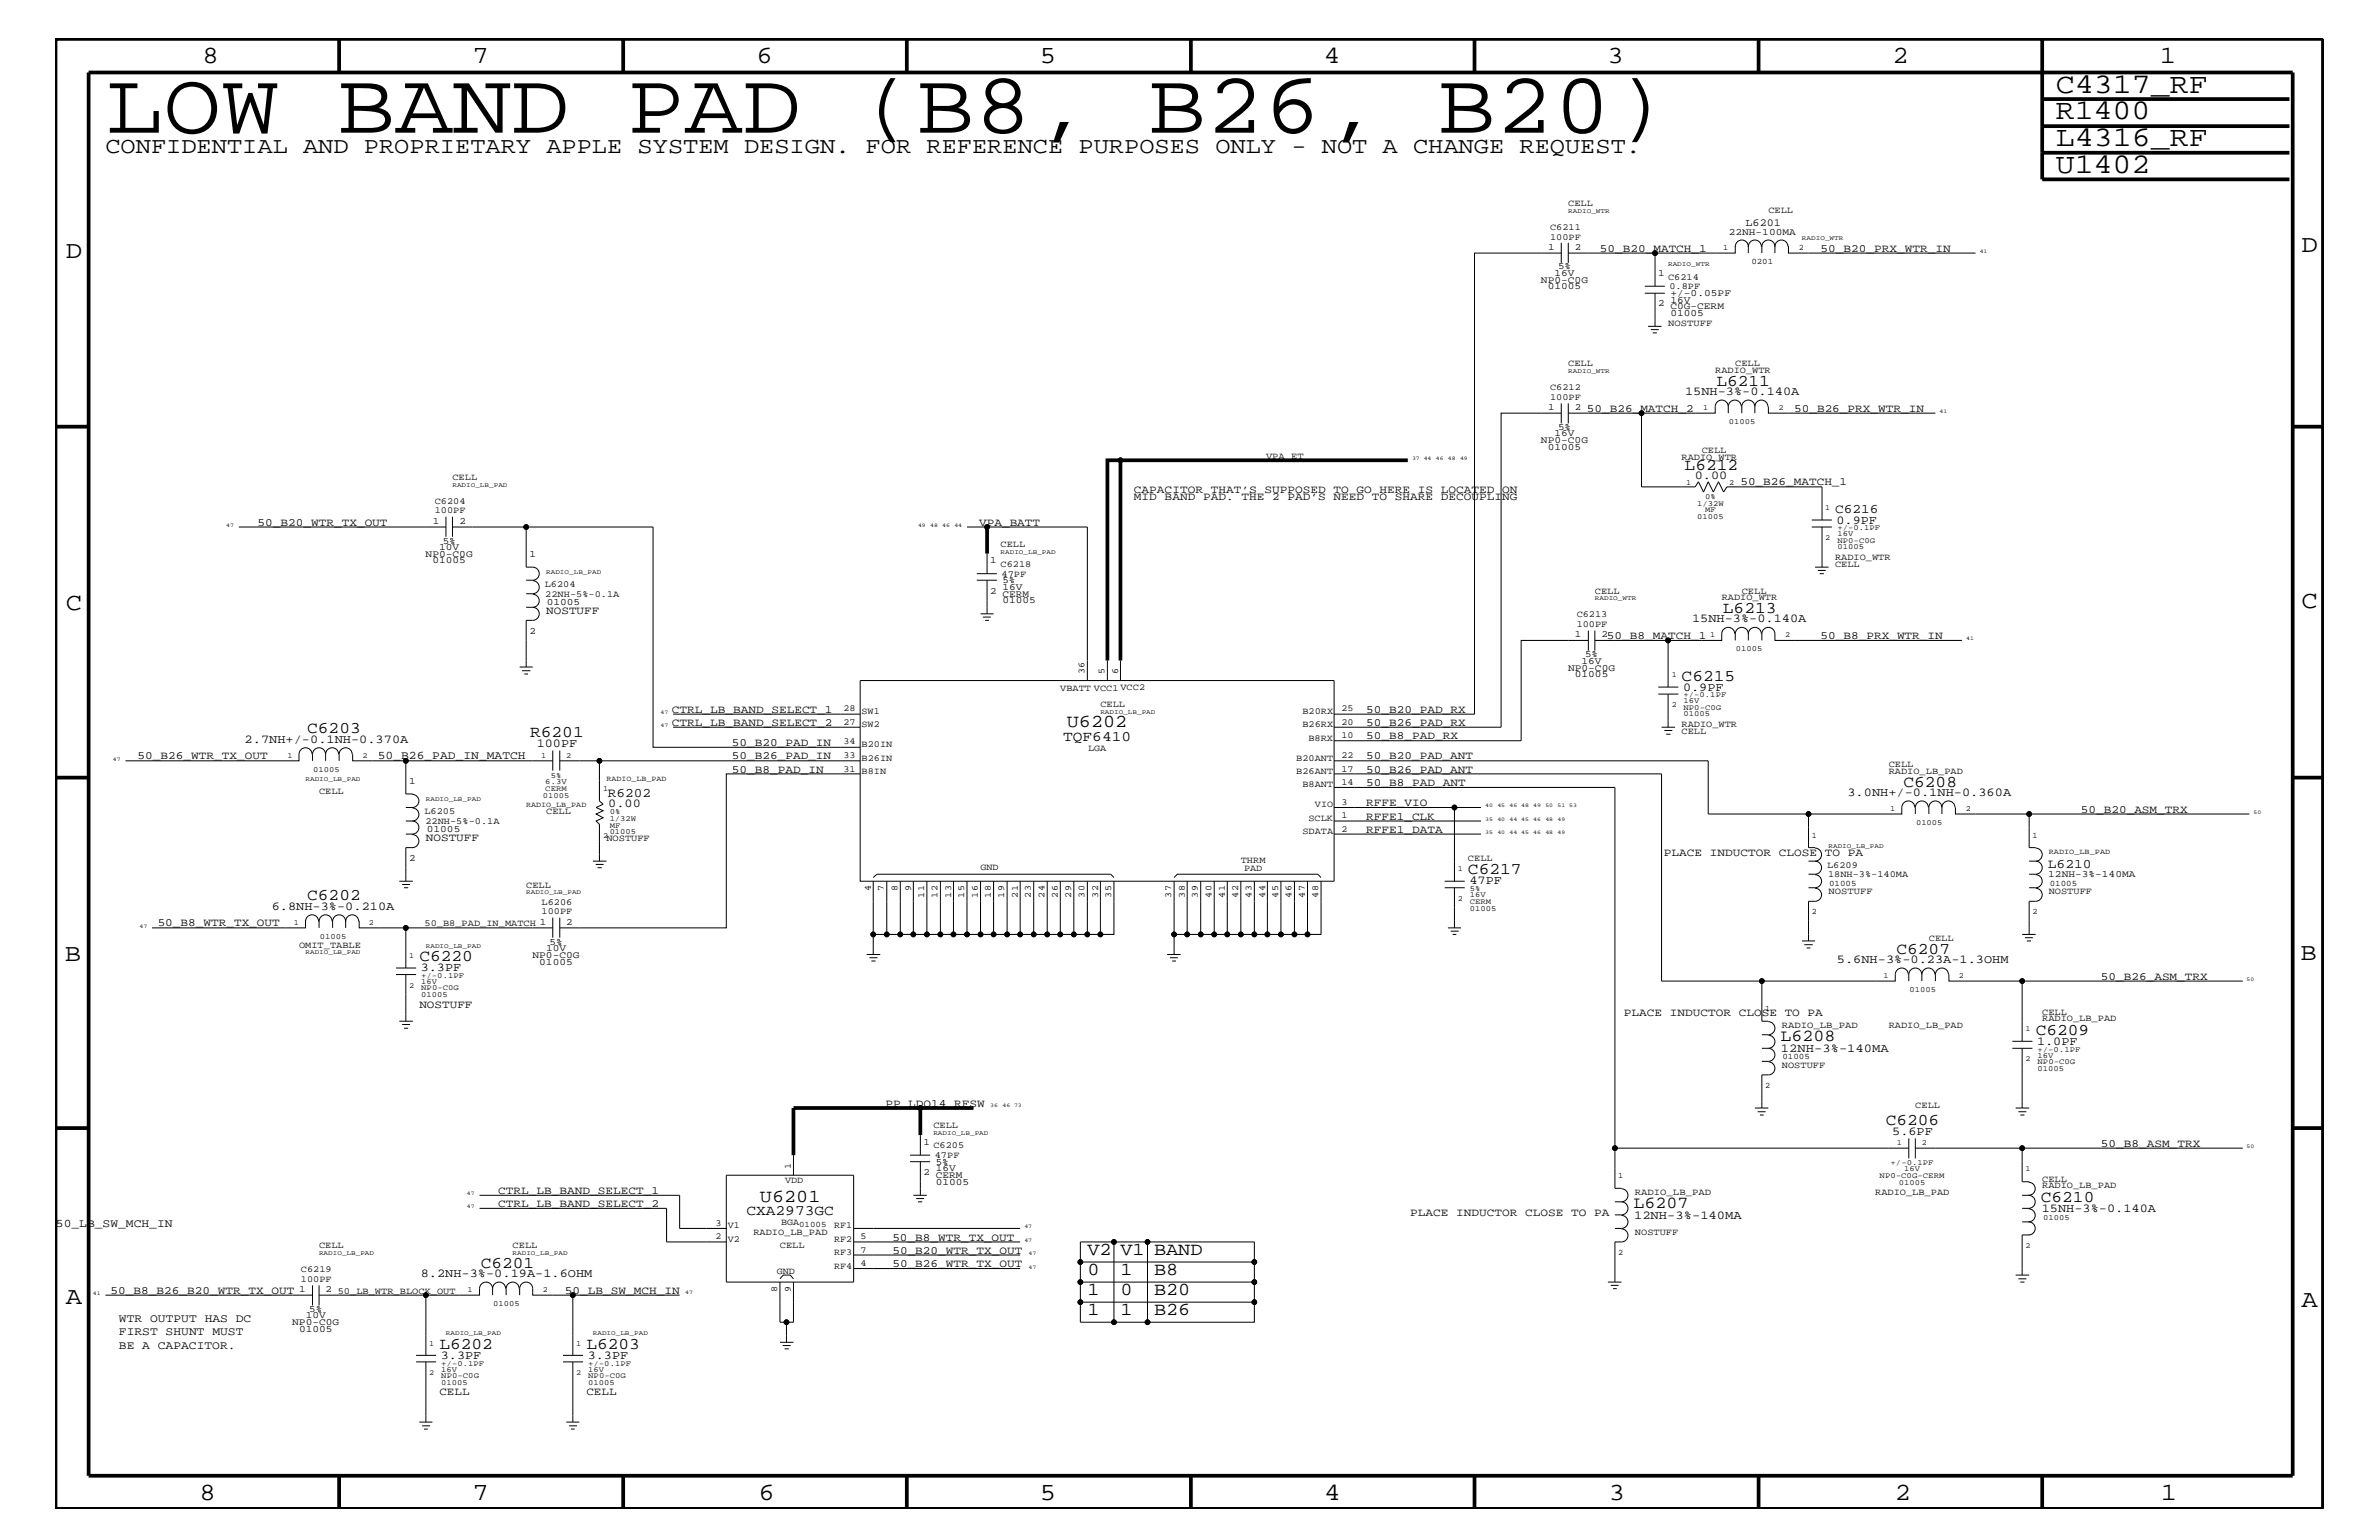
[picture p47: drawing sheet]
<svg xmlns="http://www.w3.org/2000/svg" width="432mm" height="279mm" viewBox="0 0 432 279" stroke-linecap="round" stroke-linejoin="round" font-family="sans-serif">
<defs><g id="words">
<text font-size="15.9" x="19.1" y="24.1">LOW BAND PAD (B8, B26, B20)</text>
<g font-size="5.2">
<text x="373.1" y="16.8">C4317_RF</text>
<text x="373.1" y="21.6">R1400</text>
<text x="373.1" y="26.5">L4316_RF</text>
<text x="373.1" y="31.4">U1402</text>
</g>
<g font-size="4.5">
<text x="36.7" y="11.5">8</text>
<text x="85.8" y="11.5">7</text>
<text x="137.3" y="11.5">6</text>
<text x="188.7" y="11.5">5</text>
<text x="240.3" y="11.5">4</text>
<text x="291.8" y="11.5">3</text>
<text x="343.5" y="11.5">2</text>
<text x="392" y="11.5">1</text>
<text x="11.9" y="46.8">D</text>
<text x="417.7" y="45.7">D</text>
<text x="11.9" y="110.6">C</text>
<text x="417.7" y="110.3">C</text>
<text x="11.8" y="174.3">B</text>
<text x="417.6" y="174.2">B</text>
<text x="11.9" y="236.7">A</text>
<text x="417.7" y="237.1">A</text>
<text x="36.2" y="272.1">8</text>
<text x="85.8" y="272.1">7</text>
<text x="137.7" y="272.1">6</text>
<text x="188.7" y="272.1">5</text>
<text x="240.4" y="272.1">4</text>
<text x="292" y="272.1">3</text>
<text x="343.9" y="272.1">2</text>
<text x="392.2" y="272.1">1</text>
</g>
<text font-size="4.1" x="19.1" y="27.7">CONFIDENTIAL AND PROPRIETARY APPLE SYSTEM DESIGN. FOR REFERENCE PURPOSES ONLY - NOT A CHANGE REQUEST.</text>
<g font-size="3.3">
<text x="193.6" y="131.9">U6202</text>
<text x="137.9" y="218">U6201</text>
<text x="197.4" y="227.7">V2</text>
<text x="203.4" y="227.7">V1</text>
<text x="209.5" y="227.7">BAND</text>
<text x="197.4" y="231.3">0</text>
<text x="203.4" y="231.3">1</text>
<text x="209.5" y="231.3">B8</text>
<text x="197.4" y="235">1</text>
<text x="197.4" y="238.6">1</text>
<text x="203.4" y="235">0</text>
<text x="203.4" y="238.6">1</text>
<text x="209.5" y="235">B20</text>
<text x="209.5" y="238.6">B26</text>
</g>
<g font-size="3">
<text x="311.5" y="70">L6211</text>
<text x="305.8" y="85.3">L6212</text>
<text x="312.7" y="111.2">L6213</text>
<text x="305.2" y="123.5">C6215</text>
<text x="55.8" y="133">C6203</text>
<text x="96.2" y="133.8">R6201</text>
<text x="345.5" y="142.8">C6208</text>
<text x="266.4" y="158.6">C6217</text>
<text x="55.8" y="163.4">C6202</text>
<text x="344.2" y="173.1">C6207</text>
<text x="76.1" y="174.4">C6220</text>
<text x="323.2" y="188.9">L6208</text>
<text x="369.5" y="187.7">C6209</text>
<text x="342.3" y="204.1">C6206</text>
<text x="296.5" y="219.2">L6207</text>
<text x="370.4" y="218">C6210</text>
<text x="87.2" y="230.1">C6201</text>
<text x="79.8" y="244.7">L6202</text>
<text x="106.4" y="244.7">L6203</text>
</g>
<g font-size="2.6">
<text x="193" y="134.4">TQF6410</text>
<text x="135.5" y="220.4">CXA2973GC</text>
</g>
<g font-size="2.4">
<text x="333.1" y="93.2">C6216</text>
<text x="110.3" y="144.6">R6202</text>
<text x="371.7" y="157.4">L6210</text>
</g>
<g font-size="2.2">
<text x="305.9" y="71.7">15NH-3%-0.140A</text>
<text x="307.6" y="87">0.00</text>
<text x="333.3" y="95">0.9PF</text>
<text x="307.1" y="112.9">15NH-3%-0.140A</text>
<text x="305.5" y="125.3">0.9PF</text>
<text x="44.4" y="134.7">2.7NH+/-0.1NH-0.370A</text>
<text x="97.4" y="135.6">100PF</text>
<text x="110.4" y="146.4">0.00</text>
<text x="335.3" y="144.5">3.0NH+/-0.1NH-0.360A</text>
<text x="266.7" y="160.5">47PF</text>
<text x="49.3" y="165">6.8NH-3%-0.210A</text>
<text x="76.4" y="176.2">3.3PF</text>
<text x="333.4" y="174.8">5.6NH-3%-0.23A-1.3OHM</text>
<text x="323.3" y="190.8">12NH-3%-140MA</text>
<text x="369.7" y="189.5">1.0PF</text>
<text x="343.5" y="205.9">5.6PF</text>
<text x="296.6" y="221.1">12NH-3%-140MA</text>
<text x="370.6" y="219.8">15NH-3%-0.140A</text>
<text x="76.4" y="231.8">8.2NH-3%-0.19A-1.6OHM</text>
<text x="80" y="246.5">3.3PF</text>
<text x="106.7" y="246.5">3.3PF</text>
</g>
<g font-size="2.1">
<text x="68.6" y="137.8">50_B26_PAD_IN_MATCH</text>
<text x="10.2" y="222.6">50_LB_SW_MCH_IN</text>
<text x="21.6" y="239.9">WTR OUTPUT HAS DC</text>
<text x="21.6" y="244.7">BE A CAPACITOR.</text>
<text x="21.6" y="242.3">FIRST SHUNT MUST</text>
</g>
<g font-size="2">
<text x="290.4" y="45.7">50_B20_MATCH_1</text>
<text x="330.5" y="45.7">50_B20_PRX_WTR_IN</text>
<text x="288" y="74.7">50_B26_MATCH_2</text>
<text x="325.6" y="74.7">50_B26_PRX_WTR_IN</text>
<text x="205.8" y="89.5">CAPACITOR THAT’S SUPPOSED TO GO HERE IS LOCATED ON</text>
<text x="315.9" y="88.1">50_B26_MATCH_1</text>
<text x="46.7" y="95.4">50_B20_WTR_TX_OUT</text>
<text x="177.7" y="95.4">VPA_BATT</text>
<text x="205.8" y="90.7">MID BAND PAD. THE 2 PAD’S NEED TO SHARE DECOUPLING</text>
<text x="99.1" y="111.4">NOSTUFF</text>
<text x="291.7" y="115.9">50_B8_MATCH_1</text>
<text x="330.5" y="115.9">50_B8_PRX_WTR_IN</text>
<text x="121.9" y="129.3">CTRL_LB_BAND_SELECT_1</text>
<text x="121.9" y="131.7">CTRL_LB_BAND_SELECT_2</text>
<text x="248" y="129.3">50_B20_PAD_RX</text>
<text x="248" y="131.7">50_B26_PAD_RX</text>
<text x="25" y="137.8">50_B26_WTR_TX_OUT</text>
<text x="132.8" y="137.8">50_B26_PAD_IN</text>
<text x="132.8" y="135.3">50_B20_PAD_IN</text>
<text x="248" y="134.1">50_B8_PAD_RX</text>
<text x="248" y="137.8">50_B20_PAD_ANT</text>
<text x="132.8" y="140.2">50_B8_PAD_IN</text>
<text x="248" y="142.6">50_B8_PAD_ANT</text>
<text x="248" y="140.2">50_B26_PAD_ANT</text>
<text x="248" y="146.2">RFFE_VIO</text>
<text x="248" y="148.7">RFFE1_CLK</text>
<text x="377.7" y="147.5">50_B20_ASM_TRX</text>
<text x="77.3" y="152.6">NOSTUFF</text>
<text x="248" y="151.1">RFFE1_DATA</text>
<text x="302" y="155.2">PLACE INDUCTOR CLOSE TO PA</text>
<text x="28.6" y="168.1">50_B8_WTR_TX_OUT</text>
<text x="381.3" y="177.7">50_B26_ASM_TRX</text>
<text x="76.1" y="182.9">NOSTUFF</text>
<text x="294.7" y="184.3">PLACE INDUCTOR CLOSE TO PA</text>
<text x="160.7" y="200.9">PP_LDO14_RFSW</text>
<text x="381.3" y="208.1">50_B8_ASM_TRX</text>
<text x="90.4" y="219">CTRL_LB_BAND_SELECT_2</text>
<text x="90.4" y="216.6">CTRL_LB_BAND_SELECT_1</text>
<text x="255.9" y="220.7">PLACE INDUCTOR CLOSE TO PA</text>
<text x="162" y="225.1">50_B8_WTR_TX_OUT</text>
<text x="162" y="227.5">50_B20_WTR_TX_OUT</text>
<text x="162" y="229.9">50_B26_WTR_TX_OUT</text>
<text x="20.1" y="234.7">50_B8_B26_B20_WTR_TX_OUT</text>
<text x="102.5" y="234.7">50_LB_SW_MCH_IN</text>
<text x="79.8" y="253.2">CELL</text>
<text x="106.4" y="253.2">CELL</text>
</g>
<text font-size="1.9" x="316.8" y="40.9">L6201</text>
<g font-size="1.8">
<text x="281" y="45.3">1</text>
<text x="285.8" y="45.3">2</text>
<text x="313.8" y="42.6">22NH-100MA</text>
<text x="279.7" y="51.3">NP0-C0G</text>
<text x="280.9" y="52.5">01005</text>
<text x="282.2" y="50.2">16V</text>
<text x="282.8" y="48.9">5%</text>
<text x="301" y="50.2">1</text>
<text x="303.2" y="53.8">+/-0.05PF</text>
<text x="301" y="55.6">2</text>
<text x="303.2" y="57.3">01005</text>
<text x="303.2" y="56.1">C0G-CERM</text>
<text x="303.2" y="54.9">16V</text>
<text x="281" y="74.4">1</text>
<text x="285.8" y="74.4">2</text>
<text x="279.7" y="80.5">NP0-C0G</text>
<text x="280.9" y="81.6">01005</text>
<text x="282.2" y="79.2">16V</text>
<text x="282.8" y="78">5%</text>
<text x="78.6" y="95">1</text>
<text x="83.4" y="95">2</text>
<text x="77.3" y="101">NP0-C0G</text>
<text x="79.7" y="99.9">10V</text>
<text x="80.3" y="98.7">5%</text>
<text x="96.1" y="101">1</text>
<text x="78.5" y="102.2">01005</text>
<text x="179.7" y="102.2">1</text>
<text x="179.7" y="107.7">2</text>
<text x="181.9" y="107">16V</text>
<text x="181.9" y="105.9">5%</text>
<text x="99.2" y="109.8">01005</text>
<text x="181.9" y="108.2">CERM</text>
<text x="181.9" y="109.4">01005</text>
<text x="96.1" y="115">2</text>
<text x="285.8" y="115.6">1</text>
<text x="287.7" y="119.2">5%</text>
<text x="290.7" y="115.6">2</text>
<text x="284.6" y="121.7">NP0-C0G</text>
<text x="285.8" y="122.9">01005</text>
<text x="287.1" y="120.4">16V</text>
<text x="74.3" y="142.3">1</text>
<text x="77.5" y="151">01005</text>
<text x="74.3" y="156.2">2</text>
<text x="371.8" y="159.2">12NH-3%-140MA</text>
<text x="102.8" y="167.8">2</text>
<text x="96.6" y="173.8">NP0-C0G</text>
<text x="99.1" y="172.6">10V</text>
<text x="99.7" y="171.4">5%</text>
<text x="97.9" y="175">01005</text>
<text x="167.6" y="207.7">1</text>
<text x="167.6" y="213.2">2 CERM</text>
<text x="169.8" y="214.9">01005</text>
<text x="169.8" y="212.5">16V</text>
<text x="169.8" y="211.4">5%</text>
<text x="54.3" y="234.4">1</text>
<text x="55.5" y="239.2">10V</text>
<text x="56.1" y="238">5%</text>
<text x="59.1" y="234.4">2</text>
<text x="53" y="240.5">NP0-C0G</text>
<text x="54.3" y="241.7">01005</text>
</g>
<g font-size="1.7">
<text x="281.3" y="41.7">C6211</text>
<text x="284.6" y="37.4">CELL</text>
<text x="321" y="38.6">CELL</text>
<text x="281.3" y="43.5">100PF</text>
<text x="302.8" y="50.7">C6214</text>
<text x="303" y="52.5">0.8PF</text>
<text x="302.8" y="59.2">NOSTUFF</text>
<text x="281.3" y="70.7">C6212</text>
<text x="284.6" y="66.5">CELL</text>
<text x="311.3" y="67.7">RADIO_WTR</text>
<text x="315" y="66.5">CELL</text>
<text x="281.3" y="72.6">100PF</text>
<text x="229.8" y="83.3">VPA_ET</text>
<text x="305.2" y="83.5">RADIO_WTR</text>
<text x="308.9" y="82.2">CELL</text>
<text x="82.1" y="87.1">CELL</text>
<text x="78.9" y="93.2">100PF</text>
<text x="78.9" y="91.4">C6204</text>
<text x="181.6" y="99.3">CELL</text>
<text x="333.1" y="101.6">RADIO_WTR</text>
<text x="98.9" y="106.5">L6204</text>
<text x="181.6" y="102.9">C6218</text>
<text x="181.8" y="104.7">47PF</text>
<text x="289.5" y="107.7">CELL</text>
<text x="316.1" y="107.7">CELL</text>
<text x="333.1" y="102.9">CELL</text>
<text x="99" y="108.3">22NH-5%-0.1A</text>
<text x="286.2" y="113.7">100PF</text>
<text x="286.2" y="112">C6213</text>
<text x="312.5" y="108.9">RADIO_WTR</text>
<text x="192.4" y="125.3">VBATT VCC1 VCC2</text>
<text x="196.9" y="122.4" transform="rotate(-90 196.9 122.4)">36</text>
<text x="200.5" y="122.4" transform="rotate(-90 200.5 122.4)">5</text>
<text x="202.9" y="122.4" transform="rotate(-90 202.9 122.4)">6</text>
<text x="153.1" y="129.1">28</text>
<text x="153.1" y="131.5">27</text>
<text x="156.4" y="131.9">SW2</text>
<text x="156.4" y="129.6">SW1</text>
<text x="199.7" y="128.3">CELL</text>
<text x="236.4" y="131.9">B26RX</text>
<text x="236.4" y="129.6">B20RX</text>
<text x="243.5" y="129.1">25</text>
<text x="243.5" y="131.5">20</text>
<text x="305.2" y="131.9">RADIO_WTR</text>
<text x="153.1" y="135.1">34</text>
<text x="153.1" y="137.5">33</text>
<text x="156.4" y="135.6">B20IN</text>
<text x="197.5" y="136.2">LGA</text>
<text x="237.5" y="134.4">B8RX</text>
<text x="243.5" y="137.5">22</text>
<text x="243.5" y="133.9">10</text>
<text x="305.2" y="133.2">CELL</text>
<text x="153.1" y="140">31</text>
<text x="156.4" y="140.4">B8IN</text>
<text x="156.4" y="138">B26IN</text>
<text x="235.3" y="140.4">B26ANT</text>
<text x="235.3" y="138">B20ANT</text>
<text x="236.4" y="142.9">B8ANT</text>
<text x="243.5" y="140">17</text>
<text x="243.5" y="142.4">14</text>
<text x="342.8" y="139.2">CELL</text>
<text x="342.8" y="140.4">RADIO_LB_PAD</text>
<text x="57.9" y="144">CELL</text>
<text x="77" y="147.7">L6205</text>
<text x="77.2" y="149.5">22NH-5%-0.1A</text>
<text x="99.1" y="147.7">CELL</text>
<text x="237.5" y="149">SCLK</text>
<text x="238.7" y="146.5">VIO</text>
<text x="243.5" y="148.4">1</text>
<text x="243.5" y="146">3</text>
<text x="110.1" y="152.6">NOSTUFF</text>
<text x="236.4" y="151.3">SDATA</text>
<text x="243.5" y="150.9">2</text>
<text x="95.5" y="161.1">CELL</text>
<text x="158.1" y="161.7" transform="rotate(-90 158.1 161.7)">4</text>
<text x="160.4" y="161.7" transform="rotate(-90 160.4 161.7)">7</text>
<text x="162.9" y="161.7" transform="rotate(-90 162.9 161.7)">8</text>
<text x="165.4" y="161.7" transform="rotate(-90 165.4 161.7)">9</text>
<text x="178" y="157.8">GND</text>
<text x="225.2" y="156.6">THRM</text>
<text x="225.8" y="158">PAD</text>
<text x="266.4" y="156.2">CELL</text>
<text x="331.6" y="157.4">L6209</text>
<text x="331.8" y="159.2">18NH-3%-140MA</text>
<text x="98.3" y="165.9">100PF</text>
<text x="98.3" y="164.1">L6206</text>
<text x="167.7" y="162.8" transform="rotate(-90 167.7 162.8)">11</text>
<text x="170.2" y="162.8" transform="rotate(-90 170.2 162.8)">12</text>
<text x="172.6" y="162.8" transform="rotate(-90 172.6 162.8)">13</text>
<text x="175" y="162.8" transform="rotate(-90 175 162.8)">15</text>
<text x="177.5" y="162.8" transform="rotate(-90 177.5 162.8)">16</text>
<text x="179.8" y="162.8" transform="rotate(-90 179.8 162.8)">18</text>
<text x="182.3" y="162.8" transform="rotate(-90 182.3 162.8)">19</text>
<text x="184.7" y="162.8" transform="rotate(-90 184.7 162.8)">21</text>
<text x="187.1" y="162.8" transform="rotate(-90 187.1 162.8)">23</text>
<text x="189.6" y="162.8" transform="rotate(-90 189.6 162.8)">24</text>
<text x="192" y="162.8" transform="rotate(-90 192 162.8)">26</text>
<text x="194.4" y="162.8" transform="rotate(-90 194.4 162.8)">29</text>
<text x="196.9" y="162.8" transform="rotate(-90 196.9 162.8)">30</text>
<text x="199.3" y="162.8" transform="rotate(-90 199.3 162.8)">32</text>
<text x="201.7" y="162.8" transform="rotate(-90 201.7 162.8)">35</text>
<text x="212.6" y="162.8" transform="rotate(-90 212.6 162.8)">37</text>
<text x="215.1" y="162.8" transform="rotate(-90 215.1 162.8)">38</text>
<text x="217.4" y="162.8" transform="rotate(-90 217.4 162.8)">39</text>
<text x="219.9" y="162.8" transform="rotate(-90 219.9 162.8)">40</text>
<text x="222.3" y="162.8" transform="rotate(-90 222.3 162.8)">41</text>
<text x="224.7" y="162.8" transform="rotate(-90 224.7 162.8)">42</text>
<text x="227.2" y="162.8" transform="rotate(-90 227.2 162.8)">43</text>
<text x="229.6" y="162.8" transform="rotate(-90 229.6 162.8)">44</text>
<text x="232" y="162.8" transform="rotate(-90 232 162.8)">45</text>
<text x="234.4" y="162.8" transform="rotate(-90 234.4 162.8)">46</text>
<text x="236.8" y="162.8" transform="rotate(-90 236.8 162.8)">47</text>
<text x="239.3" y="162.8" transform="rotate(-90 239.3 162.8)">48</text>
<text x="331.9" y="162.2">NOSTUFF</text>
<text x="371.9" y="162.2">NOSTUFF</text>
<text x="54.3" y="172">OMIT_TABLE</text>
<text x="77" y="168.1">50_B8_PAD_IN_MATCH 1</text>
<text x="350.1" y="170.7">CELL</text>
<text x="370.7" y="185.3">RADIO_LB_PAD</text>
<text x="370.7" y="184.1">CELL</text>
<text x="323.4" y="186.5">RADIO_LB_PAD</text>
<text x="342.8" y="186.5">RADIO_LB_PAD</text>
<text x="323.4" y="193.7">NOSTUFF</text>
<text x="347.6" y="201">CELL</text>
<text x="169.4" y="204.7">CELL</text>
<text x="169.4" y="208.3">C6205</text>
<text x="142.5" y="214.7">VDD</text>
<text x="143.5" y="212.1" transform="rotate(-90 143.5 212.1)">1</text>
<text x="169.7" y="210.2">47PF</text>
<text x="370.7" y="214.4">CELL</text>
<text x="370.7" y="215.6">RADIO_LB_PAD</text>
<text x="296.8" y="216.9">RADIO_LB_PAD</text>
<text x="340.4" y="216.9">RADIO_LB_PAD</text>
<text x="57.9" y="226.5">CELL</text>
<text x="93" y="226.5">CELL</text>
<text x="129.9" y="222.4">3</text>
<text x="129.9" y="224.8">2</text>
<text x="132.1" y="225.3">V2</text>
<text x="132.1" y="222.9">V1</text>
<text x="136.7" y="224.1">RADIO_LB_PAD</text>
<text x="141.6" y="226.5">CELL</text>
<text x="141.8" y="222.3">BGA01005</text>
<text x="151.4" y="225.3">RF2</text>
<text x="151.4" y="222.9">RF1</text>
<text x="151.4" y="227.7">RF3</text>
<text x="156.2" y="224.8">5</text>
<text x="156.2" y="227.3">7</text>
<text x="296.8" y="224.1">NOSTUFF</text>
<text x="54.6" y="232.6">100PF</text>
<text x="54.6" y="230.7">C6219</text>
<text x="141" y="231.1">GND</text>
<text x="151.4" y="230.2">RF4</text>
<text x="156.2" y="229.6">4</text>
<text x="61.3" y="234.7">50_LB_WTR_BLOCK_OUT</text>
<text x="141.1" y="234.5" transform="rotate(-90 141.1 234.5)">8</text>
<text x="143.5" y="234.5" transform="rotate(-90 143.5 234.5)">9</text>
</g>
<g font-size="1.5">
<text x="312.8" y="45.3">1</text>
<text x="317.9" y="47.9">0201</text>
<text x="326.5" y="45.3">2</text>
<text x="328.8" y="152">1</text>
<text x="368.9" y="152">1</text>
<text x="332" y="160.7">01005</text>
<text x="372" y="160.7">01005</text>
<text x="328.8" y="165.9">2</text>
<text x="368.9" y="165.9">2</text>
<text x="320.4" y="183.5">1</text>
<text x="320.4" y="197.4">2</text>
<text x="323.5" y="192.2">01005</text>
<text x="293.7" y="213.8">1</text>
<text x="293.7" y="227.7">2</text>
</g>
<g font-size="1.4">
<text x="309.1" y="74.4">1</text>
<text x="313.8" y="76.9">01005</text>
<text x="322.8" y="74.4">2</text>
<text x="306.1" y="88">1</text>
<text x="313.9" y="88">2</text>
<text x="308.1" y="94.2">01005</text>
<text x="308.1" y="91.7">1/32W</text>
<text x="309.5" y="92.9">MF</text>
<text x="309.5" y="90.5">0%</text>
<text x="331.3" y="92.6">1</text>
<text x="331.3" y="98">2</text>
<text x="333.5" y="98.5">NP0-C0G</text>
<text x="333.5" y="99.7">01005</text>
<text x="333.5" y="96.2">+/-0.1PF</text>
<text x="333.5" y="97.3">16V</text>
<text x="310.4" y="115.6">1</text>
<text x="315.1" y="118.1">01005</text>
<text x="324" y="115.6">2</text>
<text x="303.4" y="122.9">1</text>
<text x="303.4" y="128.3">2</text>
<text x="305.6" y="128.8">NP0-C0G</text>
<text x="305.6" y="126.5">+/-0.1PF</text>
<text x="305.6" y="127.6">16V</text>
<text x="305.6" y="130">01005</text>
<text x="52.2" y="137.4">1</text>
<text x="65.8" y="137.4">2</text>
<text x="98.2" y="137.4">1</text>
<text x="102.8" y="137.4">2</text>
<text x="56.9" y="140">01005</text>
<text x="99" y="142.3">6.3V</text>
<text x="99" y="143.5">CERM</text>
<text x="99.9" y="141.1">5%</text>
<text x="109.5" y="143.5">1</text>
<text x="110.1" y="141.7">RADIO_LB_PAD</text>
<text x="95.5" y="146.5">RADIO_LB_PAD</text>
<text x="98.5" y="144.7">01005</text>
<text x="110.7" y="147.7">0%</text>
<text x="110.7" y="149">1/32W</text>
<text x="343.1" y="147.1">1</text>
<text x="347.8" y="149.6">01005</text>
<text x="356.8" y="147.1">2</text>
<text x="109.5" y="152">2</text>
<text x="110.7" y="150.1">MF</text>
<text x="110.7" y="151.3">01005</text>
<text x="371.9" y="155">RADIO_LB_PAD</text>
<text x="264.6" y="158">1</text>
<text x="266.8" y="161.7">5%</text>
<text x="53.3" y="167.8">1</text>
<text x="67" y="167.8">2</text>
<text x="264.6" y="163.5">2</text>
<text x="266.8" y="162.8">16V</text>
<text x="266.8" y="165.2">01005</text>
<text x="266.8" y="163.9">CERM</text>
<text x="58" y="170.3">01005</text>
<text x="74.3" y="173.8">1</text>
<text x="74.3" y="179.3">2</text>
<text x="76.5" y="178.5">16V</text>
<text x="76.5" y="179.7">NP0-C0G</text>
<text x="76.5" y="177.4">+/-0.1PF</text>
<text x="341.9" y="177.4">1</text>
<text x="346.6" y="179.9">01005</text>
<text x="355.5" y="177.4">2</text>
<text x="76.5" y="181">01005</text>
<text x="367.6" y="187.1">1</text>
<text x="369.8" y="191.9">16V</text>
<text x="369.8" y="190.8">+/-0.1PF</text>
<text x="367.6" y="192.6">2</text>
<text x="369.8" y="194.3">01005</text>
<text x="369.8" y="193.1">NP0-C0G</text>
<text x="344.3" y="207.7">1</text>
<text x="348.8" y="207.7">2</text>
<text x="341.2" y="213.8">NP0-C0G-CERM</text>
<text x="343.2" y="211.4">+/-0.1PF</text>
<text x="344.6" y="215">01005</text>
<text x="345.6" y="212.5">16V</text>
<text x="367.6" y="212.5">1</text>
<text x="370.8" y="221.3">01005</text>
<text x="367.6" y="226.5">2</text>
<text x="84.8" y="234.4">1</text>
<text x="89.5" y="236.9">01005</text>
<text x="98.6" y="234.4">2</text>
<text x="77.9" y="244.1">1</text>
<text x="104.6" y="244.1">1</text>
<text x="77.9" y="249.5">2</text>
<text x="80.1" y="250">NP0-C0G</text>
<text x="80.1" y="251.2">01005</text>
<text x="80.1" y="248.9">16V</text>
<text x="80.1" y="247.8">+/-0.1PF</text>
<text x="104.6" y="249.5">2</text>
<text x="106.8" y="248.9">16V</text>
<text x="106.8" y="247.8">+/-0.1PF</text>
<text x="106.8" y="251.2">01005</text>
<text x="106.8" y="250">NP0-C0G</text>
</g>
<g font-size="1.2">
<text x="284.6" y="38.6">RADIO_WTR</text>
<text x="327.1" y="43.5">RADIO_WTR</text>
<text x="302.8" y="48.3">RADIO_WTR</text>
<text x="284.6" y="67.7">RADIO_WTR</text>
<text x="82.1" y="88.3">RADIO_LB_PAD</text>
<text x="181.6" y="100.4">RADIO_LB_PAD</text>
<text x="99.1" y="104.1">RADIO_LB_PAD</text>
<text x="289.5" y="108.9">RADIO_WTR</text>
<text x="199.7" y="129.6">RADIO_LB_PAD</text>
<text x="55.5" y="141.7">RADIO_LB_PAD</text>
<text x="77.3" y="145.3">RADIO_LB_PAD</text>
<text x="331.9" y="153.8">RADIO_LB_PAD</text>
<text x="95.5" y="162.2">RADIO_LB_PAD</text>
<text x="55.5" y="173.2">RADIO_LB_PAD</text>
<text x="77.3" y="172">RADIO_LB_PAD</text>
<text x="169.4" y="205.9">RADIO_LB_PAD</text>
<text x="57.9" y="227.7">RADIO_LB_PAD</text>
<text x="93" y="227.7">RADIO_LB_PAD</text>
<text x="80.9" y="242.3">RADIO_LB_PAD</text>
<text x="107.6" y="242.3">RADIO_LB_PAD</text>
</g>
<g font-size="1">
<text x="359.3" y="45.9">41</text>
<text x="352" y="75">41</text>
<text x="256.3" y="83.5">37 44</text>
<text x="260.6" y="83.5">46</text>
<text x="262.8" y="83.5">48</text>
<text x="265" y="83.5">49</text>
<text x="41.1" y="95.6">47</text>
<text x="166.6" y="95.6">49</text>
<text x="168.8" y="95.6">48</text>
<text x="171" y="95.6">46</text>
<text x="173.2" y="95.6">44</text>
<text x="356.9" y="116.2">41</text>
<text x="119.9" y="129.6">47</text>
<text x="119.9" y="131.9">47</text>
<text x="20.5" y="138">47</text>
<text x="269.6" y="149">35</text>
<text x="269.6" y="146.5">40</text>
<text x="271.8" y="149">40</text>
<text x="271.8" y="146.5">45</text>
<text x="274" y="149">44 45</text>
<text x="274" y="146.5">46 48</text>
<text x="278.3" y="149">46</text>
<text x="278.3" y="146.5">49</text>
<text x="280.5" y="149">48</text>
<text x="280.5" y="146.5">50</text>
<text x="282.7" y="149">49</text>
<text x="282.7" y="146.5">51 53</text>
<text x="409" y="147.7">50</text>
<text x="269.6" y="151.3">35</text>
<text x="271.8" y="151.3">40</text>
<text x="274" y="151.3">44 45</text>
<text x="278.3" y="151.3">46</text>
<text x="280.5" y="151.3">48</text>
<text x="282.7" y="151.3">49</text>
<text x="25.3" y="168.3">47</text>
<text x="407.8" y="178">50</text>
<text x="179.7" y="200.9">36</text>
<text x="181.9" y="200.9">46 73</text>
<text x="407.8" y="208.3">50</text>
<text x="84.8" y="219.2">47</text>
<text x="84.8" y="216.9">47</text>
<text x="185.9" y="225.3">47</text>
<text x="185.9" y="222.9">47</text>
<text x="186.7" y="227.7">47</text>
<text x="186.7" y="230.2">47</text>
<text x="16.8" y="235">41</text>
<text x="124.4" y="234.7">47</text>
</g>
</g></defs>
<g fill="none" stroke="#000" stroke-width=".18">
<path d="M283.4 45.9h-15.8v83.7h-25.5M283.4 44.1v3.6M284.6 44.1v3.6M298.5 53.2h3.7M298.5 51.9h3.7M299.1 59.2h2.5M299.6 59.8h1.5M300.4 45.9v6M300.4 53.2v6M315 44.6v1.3h-30.4M315 44.7a1.19 1.19 0 0 1 1.1-1.2 1.19 1.19 0 0 1 1.2 1.2 1.19 1.19 0 0 1 1.2-1.2 1.19 1.19 0 0 1 1.2 1.2M317.3 44.6v1.3"/>
<path d="M319.8 44.7a1.19 1.19 0 0 1 1.2-1.2 1.19 1.19 0 0 1 1.2 1.2 1.19 1.19 0 0 1 1.1-1.2 1.19 1.19 0 0 1 1.2 1.2M319.8 44.6v1.3M322.2 44.6v1.3M324.6 44.6v1.3h34M283.4 75h-10.9v56.9h-30.4M283.4 73.2v3.6M284.6 73.2v3.6M297.9 75v13.3h9.8l.6-.9 .9 1.9 .8-1.9 1 1.9 .9-1.9 .9 1.9 .6-1h17.3v6M300 60.4h.7M313.7 73.8a1.19 1.19 0 0 0-1.2-1.2 1.19 1.19 0 0 0-1.2 1.2v1.2h-26.7M313.7 73.8a1.19 1.19 0 0 1 1.2-1.2 1.19 1.19 0 0 1 1.2 1.2M313.7 73.8v1.2"/>
<path d="M318.5 73.8a1.19 1.19 0 0 0-1.2-1.2 1.19 1.19 0 0 0-1.2 1.2v1.2M318.5 73.8a1.19 1.19 0 0 1 1.2-1.2 1.19 1.19 0 0 1 1.2 1.2M318.5 73.8v1.2M321 73.8v1.2h30.3M43.3 95.6h37.6M80.9 93.8v3.6M82.1 95.6h13.4v7.3h1.2a1.19 1.19 0 0 1 1.2 1.2 1.19 1.19 0 0 1-1.2 1.2h-1.2M82.1 93.8v3.6M95.5 95.6h23v40h37.6M175.5 95.6h21.9v27.9M328.8 95.6h3.7M328.8 94.3h3.7"/>
<path d="M330.7 95.6v7.3M95.5 110.2h1.2M96.7 107.8a1.19 1.19 0 0 1 1.2 1.2 1.19 1.19 0 0 1-1.2 1.2M96.7 105.4a1.19 1.19 0 0 1 1.2 1.1 1.19 1.19 0 0 1-1.2 1.2h-1.2M96.7 110.2a1.19 1.19 0 0 1 1.2 1.2 1.19 1.19 0 0 1-1.2 1.1l-1.2 .1v8.4M177.3 105.3h3.6M177.3 104.1h3.6M178 111.4h2.3M178.4 112h1.4M178.8 112.6h.7M179.2 100.4v3.7M179.2 105.3v6.1"/>
<path d="M201 119.8v3.7M203.4 119.8v3.7M288.3 116.2h-12.2v18.2h-34M288.3 114.4v3.7M289.5 114.4v3.7M302.8 116.2v8.5M314.9 115a1.19 1.19 0 0 0-1.2-1.2 1.19 1.19 0 0 0-1.2 1.2v1.2h-23M317.3 115a1.19 1.19 0 0 1 1.2-1.2 1.19 1.19 0 0 1 1.2 1.2M317.3 115a1.19 1.19 0 0 0-1.2-1.2 1.19 1.19 0 0 0-1.1 1.2v1.2M317.3 115v1.2M319.8 116.2v-1.2a1.19 1.19 0 0 1 1.2-1.2 1.19 1.19 0 0 1 1.2 1.2v1.2h33.9M329.4 102.9h2.5"/>
<path d="M329.9 103.5h1.5M330.3 104.1h.7M56.6 136.8a1.19 1.19 0 0 0-1.1-1.1 1.19 1.19 0 0 0-1.2 1.1v1.2h-31.5M59.1 136.8a1.19 1.19 0 0 1 1.2-1.1 1.19 1.19 0 0 1 1.2 1.1M59.1 136.8a1.19 1.19 0 0 0-1.2-1.1 1.19 1.19 0 0 0-1.2 1.1v1.2M59.1 136.8v1.2M63.9 136.8a1.19 1.19 0 0 0-1.2-1.1 1.19 1.19 0 0 0-1.1 1.1v1.2M64 136.8v1.2h36.3M73.7 138v6h1.2M94.3 121h2.4M94.7 121.7h1.6M95.2 122.3h.6"/>
<path d="M100.3 136.2v3.6M101.6 136.2v3.6M101.6 138h7.2M122.2 131.9h33.9M122.2 129.6h33.9M156.1 138h-47.3v7.3l.7 .6-1.3 .6 1.3 .6-1.3 .6 1.3 .7-1.3 .6 .6 .5v6.7M156.1 123.5h86v36.4h-86zM242.1 138h67.9v9.7h18.3M301 125.9h3.6M301 124.7h3.6M301.6 131.9h2.4M302.1 132.5h1.4"/>
<path d="M302.4 133.2h.8M302.8 125.9v6M72.5 159.9h2.4M73.7 146.5h1.2M73.7 149h1.2M73.7 151.3h1.2M74.8 149a1.19 1.19 0 0 1 1.2 1.1 1.19 1.19 0 0 1-1.1 1.2M74.8 144.1a1.19 1.19 0 0 1 1.2 1.2 1.19 1.19 0 0 1-1.1 1.2M74.8 146.6a1.19 1.19 0 0 1 1.2 1.2 1.19 1.19 0 0 1-1.1 1.2M74.8 151.4a1.19 1.19 0 0 1 1.2 1.2 1.19 1.19 0 0 1-1.1 1.2M74.9 153.8h-1.2v6.1M107.6 156.2h2.5"/>
<path d="M108.1 156.8h1.5M108.5 157.4h.7M156.1 140.4h-24.3v27.9h-30.2M158.5 159.9v9.6h2.5M158.5 159.2l.7-.6h42.4l.6 .6M161 159.9v9.6h2.4M163.4 159.9v9.6h2.4M165.8 159.9v9.6h2.4M168.2 159.9v9.6h2.5M170.7 159.9v9.6h2.4M173.1 159.9v9.6h2.4M175.5 159.9v9.6h2.5"/>
<path d="M178 159.9v9.6h2.3M180.3 159.9v9.6h2.5M182.8 159.9v9.6h2.4M185.2 159.9v9.6h2.4M187.6 159.9v9.6h2.5M190.1 159.9v9.6h2.3M192.4 159.9v9.6h2.5M194.9 159.9v9.6h2.5M197.4 159.9v9.6h2.3M199.7 159.9v9.6h2.5v-9.6M213.1 159.2l.6-.6h25.5l.6 .6M213.1 159.9v9.6h2.4"/>
<path d="M215.5 159.9v9.6h2.4M217.9 159.9v9.6h2.5M220.4 159.9v9.6h2.4M222.8 159.9v9.6h2.4M225.2 159.9v9.6h2.5M227.7 159.9v9.6h2.3M230 159.9v9.6h2.5M232.5 159.9v9.6h2.5M235 159.9v9.6h2.3M237.3 159.9v9.6h2.5v-9.6M242.1 142.9h51v65.4h53.4M242.1 146.5h21.9"/>
<path d="M242.1 149h26.7M242.1 151.3h26.7M242.1 140.4h59.5v37.6h18.2M262.2 159.9h3.7M268.8 146.5h-4.8v13.4M328.3 156.2h1.1a1.19 1.19 0 0 1 1.2 1.2 1.19 1.19 0 0 1-1.1 1.2M328.3 158.6h1.1M329.4 158.7a1.19 1.19 0 0 1 1.2 1.2 1.19 1.19 0 0 1-1.1 1.2M329.4 153.9a1.19 1.19 0 0 1 1.2 1.1 1.19 1.19 0 0 1-1.1 1.2M347.6 146.5a1.19 1.19 0 0 0-1.2-1.2 1.19 1.19 0 0 0-1.2 1.2v1.2h-16.9v6.1h1.1M350 146.5a1.19 1.19 0 0 0-1.2-1.2 1.19 1.19 0 0 0-1.2 1.2v1.2M352.5 146.5a1.19 1.19 0 0 0-1.2-1.2 1.19 1.19 0 0 0-1.2 1.2v1.2"/>
<path d="M352.5 146.5a1.19 1.19 0 0 1 1.2-1.2 1.19 1.19 0 0 1 1.1 1.2M352.5 146.5v1.2M354.9 146.5v1.2h53.4M368.3 156.2h1.2M368.3 147.7v6.1h1.2M369.5 158.7a1.19 1.19 0 0 1 1.2 1.2 1.19 1.19 0 0 1-1.2 1.2h-1.2M369.5 153.9a1.19 1.19 0 0 1 1.2 1.1 1.19 1.19 0 0 1-1.2 1.2M369.5 156.2a1.19 1.19 0 0 1 1.2 1.2 1.19 1.19 0 0 1-1.2 1.2h-1.2M55.5 167.1v1.2h-27.9M55.5 167.2a1.19 1.19 0 0 1 1.1-1.2 1.19 1.19 0 0 1 1.2 1.2M57.9 167.2a1.19 1.19 0 0 1 1.2-1.2 1.19 1.19 0 0 1 1.2 1.2M57.9 167.1v1.2"/>
<path d="M60.4 167.2a1.19 1.19 0 0 1 1.2-1.2 1.19 1.19 0 0 1 1.1 1.2 1.19 1.19 0 0 1 1.2-1.2 1.19 1.19 0 0 1 1.2 1.2M60.4 167.1v1.2M62.7 167.1v1.2M65.2 167.1v1.2h35.1M71.9 176.8h3.6M71.9 175.6h3.6M73 160.5h1.4M73.3 161.1h.8M73.7 168.3v7.3M73.7 176.8v8.5M100.3 166.5v3.6M101.6 166.5v3.6"/>
<path d="M157.3 173.2h2.5M157.8 173.8h1.5M158.2 174.4h.7M158.5 169.5v3.7M211.8 173.2h2.5M212.3 173.8h1.5M212.8 174.4h.6M213.1 169.5v3.7M262.2 161.1h3.7M262.8 168.3h2.4M263.3 168.9h1.5M263.7 169.5h.6"/>
<path d="M264 161.1v7.2M327.1 170.7h2.3M327.5 171.4h1.5M327.9 172h.7M328.3 161.1h1.1M329.4 161.1a1.19 1.19 0 0 1 1.2 1.2 1.19 1.19 0 0 1-1.1 1.2M329.4 163.5h-1.1v7.2M346.4 176.8a1.19 1.19 0 0 0-1.2-1.2 1.19 1.19 0 0 0-1.2 1.2v1.2h-24.2v7.3h1.2M348.8 176.8a1.19 1.19 0 0 1 1.2-1.2 1.19 1.19 0 0 1 1.2 1.2M348.8 176.8a1.19 1.19 0 0 0-1.2-1.2 1.19 1.19 0 0 0-1.1 1.2v1.2M348.8 176.8v1.2M353.7 176.8a1.19 1.19 0 0 0-1.2-1.2 1.19 1.19 0 0 0-1.2 1.2v1.2"/>
<path d="M353.7 176.8v1.2h13.3v10.9M367 169.5h2.5M367 178h40.1M367.5 170.1h1.5M367.9 170.7h.7M369.5 161.1a1.19 1.19 0 0 1 1.2 1.2 1.19 1.19 0 0 1-1.2 1.2h-1.2v6M72.5 185.3h2.4M73 185.9h1.4M73.3 186.5h.8M319.8 190.2h1.2M321 190.2a1.19 1.19 0 0 1 1.2 1.2 1.19 1.19 0 0 1-1.2 1.2h-1.2M321 185.4a1.19 1.19 0 0 1 1.2 1.1 1.19 1.19 0 0 1-1.2 1.2h-1.2"/>
<path d="M321 187.8a1.19 1.19 0 0 1 1.2 1.2 1.19 1.19 0 0 1-1.2 1.2M321 192.6a1.19 1.19 0 0 1 1.2 1.2 1.19 1.19 0 0 1-1.2 1.2h-1.2v6M365.3 190.2h3.6M365.3 188.9h3.6M367 190.2v10.8M87 216.9h36.4v6h8.4M87 219.2h34v6.1h10.8M131.8 213.2h23.1v19.4h-23.1zM144 209.6v3.6M165.2 210.8h3.6M165.2 209.6h3.6M165.8 216.9h2.4"/>
<path d="M166.3 217.5h1.4M166.6 218h.8M167 205.9v3.7M167 210.8v6.1M293.1 218h1.2M293.1 208.3v7.3h1.2M294.3 215.7a1.19 1.19 0 0 1 1.2 1.1 1.19 1.19 0 0 1-1.2 1.2M294.3 218a1.19 1.19 0 0 1 1.2 1.2 1.19 1.19 0 0 1-1.2 1.2h-1.2M318.5 201h2.5M319 201.7h1.5M319.4 202.3h.7M346.5 206.5v3.7"/>
<path d="M347.6 206.5v3.7M347.6 208.3h59.5M365.8 201h2.5M366.4 201.7h1.4M366.7 202.3h.8M367 208.3v6.1h1.3M367 216.9h1.3M367 219.2h1.3M368.2 219.3a1.19 1.19 0 0 1 1.2 1.2 1.19 1.19 0 0 1-1.2 1.2M368.2 214.5a1.19 1.19 0 0 1 1.2 1.2 1.19 1.19 0 0 1-1.2 1.2 1.19 1.19 0 0 1 1.2 1.1 1.19 1.19 0 0 1-1.2 1.2M19.1 235h37.6M56.7 233.2v3.6"/>
<path d="M57.9 233.2v3.6M77.3 235v10.9M89.4 233.8a1.19 1.19 0 0 0-1.2-1.2 1.19 1.19 0 0 0-1.2 1.2v1.2h-29.1M89.4 233.8a1.19 1.19 0 0 1 1.2-1.2 1.19 1.19 0 0 1 1.2 1.2M89.4 233.8v1.2M94.2 233.8a1.19 1.19 0 0 0-1.2-1.2 1.19 1.19 0 0 0-1.1 1.2v1.2M94.3 235v-1.2a1.19 1.19 0 0 1 1.2-1.2 1.19 1.19 0 0 1 1.2 1.2v1.2h26.7M104 235v10.9M141.6 232l.6-.7h1.2l.6 .7M141.6 232.6v7.3h1.1v3.6M144 232.6v7.3h-1.3M154.9 225.3h30.3"/>
<path d="M154.9 222.9h30.3M154.9 230.2h30.3M154.9 227.7h30.3M196.1 232.6h31.6v7.3h-19.4M196.1 236.2h31.6M196.1 229h31.6M202.2 225.3v14.6M208.3 225.3v14.6M227.7 232.6v-7.3h-31.6v14.6h12.2M291.8 232.6h2.5M292.4 233.2h1.4M292.8 233.8h.7"/>
<path d="M294.3 220.5a1.19 1.19 0 0 1 1.2 1.2 1.19 1.19 0 0 1-1.2 1.2h-1.2M294.3 223a1.19 1.19 0 0 1 1.2 1.1 1.19 1.19 0 0 1-1.2 1.2h-1.2v7.3M365.8 231.3h2.5M366.4 232h1.4M366.7 232.6h.8M367 221.7h1.3M368.2 221.7a1.19 1.19 0 0 1 1.2 1.2 1.19 1.19 0 0 1-1.2 1.2M368.3 224.1h-1.3v7.2M75.5 247.1h3.7M75.5 245.9h3.7M76.1 258h2.4M76.6 258.7h1.5"/>
<path d="M77 259.3h.6M77.3 247.1v10.9M102.2 247.1h3.6M102.2 245.9h3.6M102.8 258h2.4M103.3 258.7h1.4M103.6 259.3h.7M104 247.1v10.9M141.6 243.5h2.4M142.1 244.1h1.4M142.4 244.7h.8"/>
<circle cx="300.4" cy="45.9" r=".42"/>
<circle cx="297.9" cy="75" r=".42"/>
<circle cx="95.5" cy="95.6" r=".42"/>
<circle cx="179.2" cy="95.6" r=".42"/>
<circle cx="203.4" cy="83.5" r=".42"/>
<circle cx="302.8" cy="116.2" r=".42"/>
<circle cx="73.7" cy="138" r=".42"/>
<circle cx="108.8" cy="138" r=".42"/>
<circle cx="264" cy="146.5" r=".42"/>
<circle cx="328.3" cy="147.7" r=".42"/>
<circle cx="368.3" cy="147.7" r=".42"/>
<circle cx="73.7" cy="168.3" r=".42"/>
<circle cx="158.5" cy="169.5" r=".42"/>
<circle cx="161" cy="169.5" r=".42"/>
<circle cx="163.4" cy="169.5" r=".42"/>
<circle cx="165.8" cy="169.5" r=".42"/>
<circle cx="168.2" cy="169.5" r=".42"/>
<circle cx="170.7" cy="169.5" r=".42"/>
<circle cx="173.1" cy="169.5" r=".42"/>
<circle cx="175.5" cy="169.5" r=".42"/>
<circle cx="178" cy="169.5" r=".42"/>
<circle cx="180.3" cy="169.5" r=".42"/>
<circle cx="182.8" cy="169.5" r=".42"/>
<circle cx="185.2" cy="169.5" r=".42"/>
<circle cx="187.6" cy="169.5" r=".42"/>
<circle cx="190.1" cy="169.5" r=".42"/>
<circle cx="192.4" cy="169.5" r=".42"/>
<circle cx="194.9" cy="169.5" r=".42"/>
<circle cx="197.4" cy="169.5" r=".42"/>
<circle cx="199.7" cy="169.5" r=".42"/>
<circle cx="213.1" cy="169.5" r=".42"/>
<circle cx="215.5" cy="169.5" r=".42"/>
<circle cx="217.9" cy="169.5" r=".42"/>
<circle cx="220.4" cy="169.5" r=".42"/>
<circle cx="222.8" cy="169.5" r=".42"/>
<circle cx="225.2" cy="169.5" r=".42"/>
<circle cx="227.7" cy="169.5" r=".42"/>
<circle cx="230" cy="169.5" r=".42"/>
<circle cx="232.5" cy="169.5" r=".42"/>
<circle cx="234.9" cy="169.5" r=".42"/>
<circle cx="237.3" cy="169.5" r=".42"/>
<circle cx="319.8" cy="178" r=".42"/>
<circle cx="367" cy="178" r=".42"/>
<circle cx="167" cy="201" r=".42"/>
<circle cx="293.1" cy="208.3" r=".42"/>
<circle cx="367" cy="208.3" r=".42"/>
<circle cx="77.3" cy="235" r=".42"/>
<circle cx="104" cy="235" r=".42"/>
<circle cx="142.7" cy="239.9" r=".42"/>
<circle cx="196.1" cy="229" r=".42"/>
<circle cx="196.1" cy="236.2" r=".42"/>
<circle cx="196.1" cy="232.6" r=".42"/>
<circle cx="202.2" cy="225.3" r=".42"/>
<circle cx="202.2" cy="239.9" r=".42"/>
<circle cx="208.3" cy="225.3" r=".42"/>
<circle cx="208.3" cy="239.9" r=".42"/>
<circle cx="227.7" cy="236.2" r=".42"/>
<circle cx="227.7" cy="232.6" r=".42"/>
<circle cx="227.7" cy="229" r=".42"/>
</g>
<g fill="none" stroke="#000" stroke-width=".68" stroke-linecap="butt">
<path d="M10.1 7.1h411.5v266.7h-411.5zM16.1 13.2h400v254.5h-400zM61.6 7.1v6.1M113.1 7.1v6.1M164.6 7.1v6.1M216.2 7.1v6.1M267.6 7.1v6.1M319.2 7.1v6.1M370.7 7.1v25.4h44.8M370.7 18h44.8M370.7 27.7h44.8M370.7 22.9h44.8"/>
<path d="M10.1 77.4h6M416.1 77.4h5.5M179.2 95.6v4.8M203.4 83.5h-2.4v36.3M255.5 83.5h-52.1v36.3M10.1 141.1h6M416.1 141.1h5.5M10.1 204.7h6M167 201v4.9M176.7 201h-32.7v8.6M416.1 204.7h5.5M61.6 267.7v6.1"/>
<path d="M113.1 267.7v6.1M164.6 267.7v6.1M216.2 268v5.8M267.6 267.7v6.1M319.2 267.7v6.1M370.7 267.7v6.1"/>
</g>
<g fill="#000">
<circle cx="300.4" cy="45.9" r=".42"/>
<circle cx="297.9" cy="75" r=".42"/>
<circle cx="95.5" cy="95.6" r=".42"/>
<circle cx="179.2" cy="95.6" r=".42"/>
<circle cx="203.4" cy="83.5" r=".42"/>
<circle cx="302.8" cy="116.2" r=".42"/>
<circle cx="73.7" cy="138" r=".42"/>
<circle cx="108.8" cy="138" r=".42"/>
<circle cx="264" cy="146.5" r=".42"/>
<circle cx="328.3" cy="147.7" r=".42"/>
<circle cx="368.3" cy="147.7" r=".42"/>
<circle cx="73.7" cy="168.3" r=".42"/>
<circle cx="158.5" cy="169.5" r=".42"/>
<circle cx="161" cy="169.5" r=".42"/>
<circle cx="163.4" cy="169.5" r=".42"/>
<circle cx="165.8" cy="169.5" r=".42"/>
<circle cx="168.2" cy="169.5" r=".42"/>
<circle cx="170.7" cy="169.5" r=".42"/>
<circle cx="173.1" cy="169.5" r=".42"/>
<circle cx="175.5" cy="169.5" r=".42"/>
<circle cx="178" cy="169.5" r=".42"/>
<circle cx="180.3" cy="169.5" r=".42"/>
<circle cx="182.8" cy="169.5" r=".42"/>
<circle cx="185.2" cy="169.5" r=".42"/>
<circle cx="187.6" cy="169.5" r=".42"/>
<circle cx="190.1" cy="169.5" r=".42"/>
<circle cx="192.4" cy="169.5" r=".42"/>
<circle cx="194.9" cy="169.5" r=".42"/>
<circle cx="197.4" cy="169.5" r=".42"/>
<circle cx="199.7" cy="169.5" r=".42"/>
<circle cx="213.1" cy="169.5" r=".42"/>
<circle cx="215.5" cy="169.5" r=".42"/>
<circle cx="217.9" cy="169.5" r=".42"/>
<circle cx="220.4" cy="169.5" r=".42"/>
<circle cx="222.8" cy="169.5" r=".42"/>
<circle cx="225.2" cy="169.5" r=".42"/>
<circle cx="227.7" cy="169.5" r=".42"/>
<circle cx="230" cy="169.5" r=".42"/>
<circle cx="232.5" cy="169.5" r=".42"/>
<circle cx="234.9" cy="169.5" r=".42"/>
<circle cx="237.3" cy="169.5" r=".42"/>
<circle cx="319.8" cy="178" r=".42"/>
<circle cx="367" cy="178" r=".42"/>
<circle cx="167" cy="201" r=".42"/>
<circle cx="293.1" cy="208.3" r=".42"/>
<circle cx="367" cy="208.3" r=".42"/>
<circle cx="77.3" cy="235" r=".42"/>
<circle cx="104" cy="235" r=".42"/>
<circle cx="142.7" cy="239.9" r=".42"/>
<circle cx="196.1" cy="229" r=".42"/>
<circle cx="196.1" cy="236.2" r=".42"/>
<circle cx="196.1" cy="232.6" r=".42"/>
<circle cx="202.2" cy="225.3" r=".42"/>
<circle cx="202.2" cy="239.9" r=".42"/>
<circle cx="208.3" cy="225.3" r=".42"/>
<circle cx="208.3" cy="239.9" r=".42"/>
<circle cx="227.7" cy="236.2" r=".42"/>
<circle cx="227.7" cy="232.6" r=".42"/>
<circle cx="227.7" cy="229" r=".42"/>
</g>
<use href="#words"/>
</svg>
